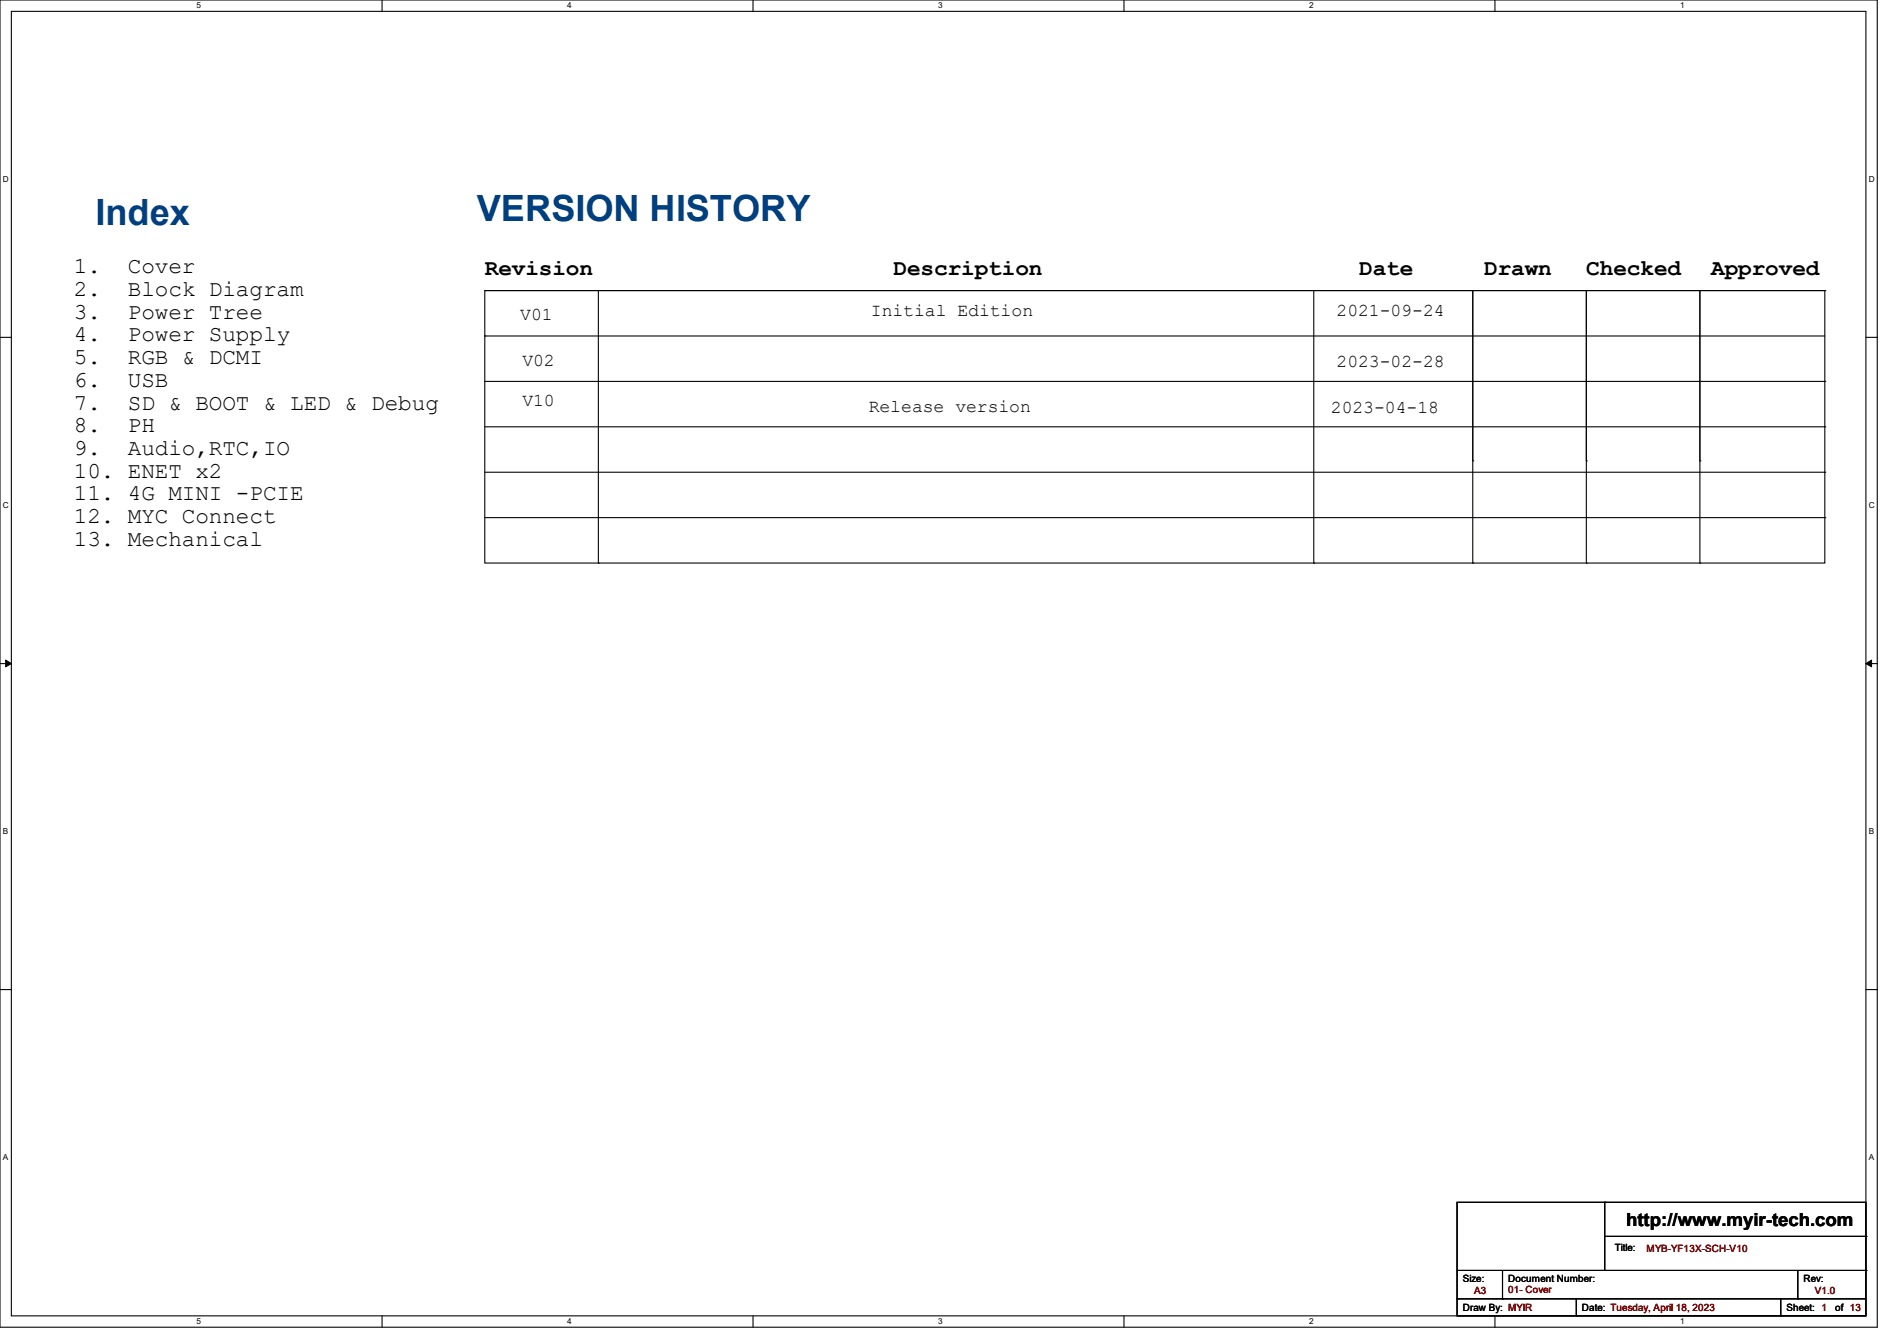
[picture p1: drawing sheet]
<svg xmlns="http://www.w3.org/2000/svg" width="297mm" height="210mm" viewBox="0 0 297 210" stroke-linecap="round" stroke-linejoin="round" font-family="sans-serif">
<defs><g id="words">
<g font-size="5.7" fill="#004080">
<text x="14.9" y="35.2">Index</text>
<text x="74.7" y="34.6">VERSION HISTORY</text>
</g>
<g font-size="3.6">
<text x="11.6" y="42.8">1.</text>
<text x="11.6" y="46.4">2.</text>
<text x="20" y="42.8">Cover</text>
<text x="20" y="46.4">Block Diagram</text>
<text x="75.9" y="43.1">Revision</text>
<text x="139.9" y="43.1">Description</text>
<text x="212.8" y="43.1">Date</text>
<text x="232.4" y="43.1">Drawn</text>
<text x="248.4" y="43.1">Checked</text>
<text x="267.9" y="43.1">Approved</text>
<text x="11.6" y="49.9">3.</text>
<text x="11.6" y="53.5">4.</text>
<text x="20" y="49.9">Power Tree</text>
<text x="20" y="53.5">Power Supply</text>
<text x="11.6" y="57">5.</text>
<text x="20" y="57">RGB &amp; DCMI</text>
<text x="11.6" y="60.6">6.</text>
<text x="11.6" y="64.1">7.</text>
<text x="20" y="60.6">USB</text>
<text x="20" y="64.1">SD &amp; BOOT &amp; LED &amp; Debug</text>
<text x="11.6" y="67.7">8.</text>
<text x="11.6" y="71.2">9.</text>
<text x="20" y="67.7">PH</text>
<text x="20" y="71.2">Audio,RTC,IO</text>
<text x="11.6" y="74.8">10. ENET x2</text>
<text x="11.6" y="78.4">11. 4G MINI -PCIE</text>
<text x="11.6" y="81.9">12. MYC Connect</text>
<text x="11.6" y="85.5">13. Mechanical</text>
</g>
<g font-size="2.8">
<text x="81.4" y="50.1">V01</text>
<text x="136.4" y="49.5">Initial Edition</text>
<text x="209.2" y="49.5">2021-09-24</text>
<text x="81.8" y="57.4">V02</text>
<text x="209.3" y="57.5">2023-02-28</text>
<text x="81.8" y="63.6">V10</text>
<text x="136" y="64.5">Release version</text>
<text x="208.4" y="64.6">2023-04-18</text>
<text x="254.6" y="192">http://www.myir-tech.com</text>
</g>
<g font-size="1.6">
<text x="252.8" y="196">Title:</text>
<text x="229" y="200.7">Size:</text>
<text x="236.1" y="200.7">Document Number:</text>
<text x="282.4" y="200.7">Rev:</text>
<text x="229" y="205.4">Draw By: MYIR</text>
<text x="247.7" y="205.4">Date: Tuesday, April 18, 2023</text>
<text x="279.7" y="205.4">Sheet: 1</text>
<text x="287.3" y="205.4">of 13</text>
</g>
<g font-size="1.6" fill="#800000">
<text x="257.8" y="196.1">MYB-YF13X-SCH-V10</text>
<text x="230.8" y="202.7">A3</text>
<text x="236.1" y="202.5">01- Cover</text>
<text x="284.1" y="202.7">V1.0</text>
</g>
<g font-size="1.3">
<text x="30.8" y="1.3">5</text>
<text x="88.8" y="1.3">4</text>
<text x="146.9" y="1.3">3</text>
<text x="205" y="1.3">2</text>
<text x="263.1" y="1.3">1</text>
<text x=".5" y="28.4">D</text>
<text x="292.6" y="28.4">D</text>
<text x=".5" y="79.5">C</text>
<text x="292.6" y="79.5">C</text>
<text x=".5" y="130.6">B</text>
<text x="292.6" y="130.6">B</text>
<text x=".5" y="181.7">A</text>
<text x="292.6" y="181.7">A</text>
<text x="30.8" y="207.4">5</text>
<text x="88.8" y="207.4">4</text>
<text x="146.9" y="207.4">3</text>
<text x="205" y="207.4">2</text>
<text x="263.1" y="207.4">1</text>
</g>
</g></defs>
<path d="M0 0h293.9v207.9h-293.9zM1.8 1.8h290.3v204.3h-290.3z" fill="none" stroke="#000" stroke-width=".17"/>
<g fill="#fff">
<path d="M30.8 .2h.7v1.4h-.7z"/>
<path d="M30.8 206.2h.7v1.4h-.7z"/>
</g>
<path d="M59.8 0v1.8M59.8 206.1v1.8" fill="none" stroke="#000" stroke-width=".17"/>
<g fill="#fff">
<path d="M88.8 .2h.7v1.4h-.7z"/>
<path d="M88.8 206.2h.7v1.4h-.7z"/>
</g>
<path d="M117.9 0v1.8M117.9 206.1v1.8" fill="none" stroke="#000" stroke-width=".17"/>
<g fill="#fff">
<path d="M146.9 .2h.7v1.4h-.7z"/>
<path d="M146.9 206.2h.7v1.4h-.7z"/>
</g>
<path d="M176 0v1.8M176 206.1v1.8" fill="none" stroke="#000" stroke-width=".17"/>
<g fill="#fff">
<path d="M205 .2h.7v1.4h-.7z"/>
<path d="M205 206.2h.7v1.4h-.7z"/>
</g>
<path d="M234.1 0v1.8M234.1 206.1v1.8" fill="none" stroke="#000" stroke-width=".17"/>
<g fill="#fff">
<path d="M263.1 .2h.6v1.4h-.6z"/>
<path d="M263.1 206.2h.6v1.4h-.6z"/>
<path d="M.5 27.3h.9v1.4h-.9z"/>
<path d="M292.6 27.3h.9v1.4h-.9z"/>
<path d="M.5 78.4h.9v1.4h-.9z"/>
<path d="M292.6 78.4h.9v1.4h-.9z"/>
</g>
<path d="M0 52.8h1.8M292.1 52.8h1.8" fill="none" stroke="#000" stroke-width=".17"/>
<g fill="#fff">
<path d="M.5 129.5h.8v1.4h-.8z"/>
<path d="M292.6 129.5h.8v1.4h-.8z"/>
</g>
<path d="M0 103.9h1.8M292.1 103.9h1.8" fill="none" stroke="#000" stroke-width=".17"/>
<path d="M.9 103.4l.9 .5-.9 .5zM292.1 103.9l.9-.5v1z" fill="#000" stroke="#000" stroke-width=".16"/>
<g fill="#fff">
<path d="M.5 180.5h.8v1.4h-.8z"/>
<path d="M292.6 180.5h.8v1.4h-.8z"/>
</g>
<g fill="none" stroke="#000" stroke-width=".17">
<path d="M75.9 45.5h209.8v42.7h-209.8zM75.9 52.6h.1M75.9 45.5h209.8M75.9 52.6h209.8M75.9 59.7h209.8M93.7 45.5v42.7M205.7 45.5v42.7M230.6 45.5v42.7M248.4 45.5v42.7M266.1 45.5v42.7M285.7 45.5h.1M285.7 59.7h.1"/>
<path d="M75.9 74h209.8M75.9 66.8h209.8M230.6 72.2h.1M248.4 72.2h.1M266.1 72.2h.1M285.7 74h.1M285.7 66.8h.1M75.9 81.1h209.8M93.7 88.2h.1M205.7 88.2h.1M230.6 88.2h.1M248.4 88.2h.1"/>
<path d="M266.1 88.2h.1M285.7 81.1h.1M0 155h1.8M292.1 155h1.8M228.1 188.3h64v17.8h-64zM228.1 199h64M235.2 199v4.4M251.2 188.3h.1M251.2 188.3v10.7M251.2 193.6h40.9M281.5 199v4.4M292.1 199h.1"/>
<path d="M292.1 193.6h.1M228.1 203.4h.1M228.1 203.4h64M235.2 203.4h.1M246.8 206.1h.1M246.8 203.4v2.7M278.8 206.1h.1M278.8 203.4v2.7M281.5 203.4h.1"/>
</g>
<use href="#words"/>
</svg>
